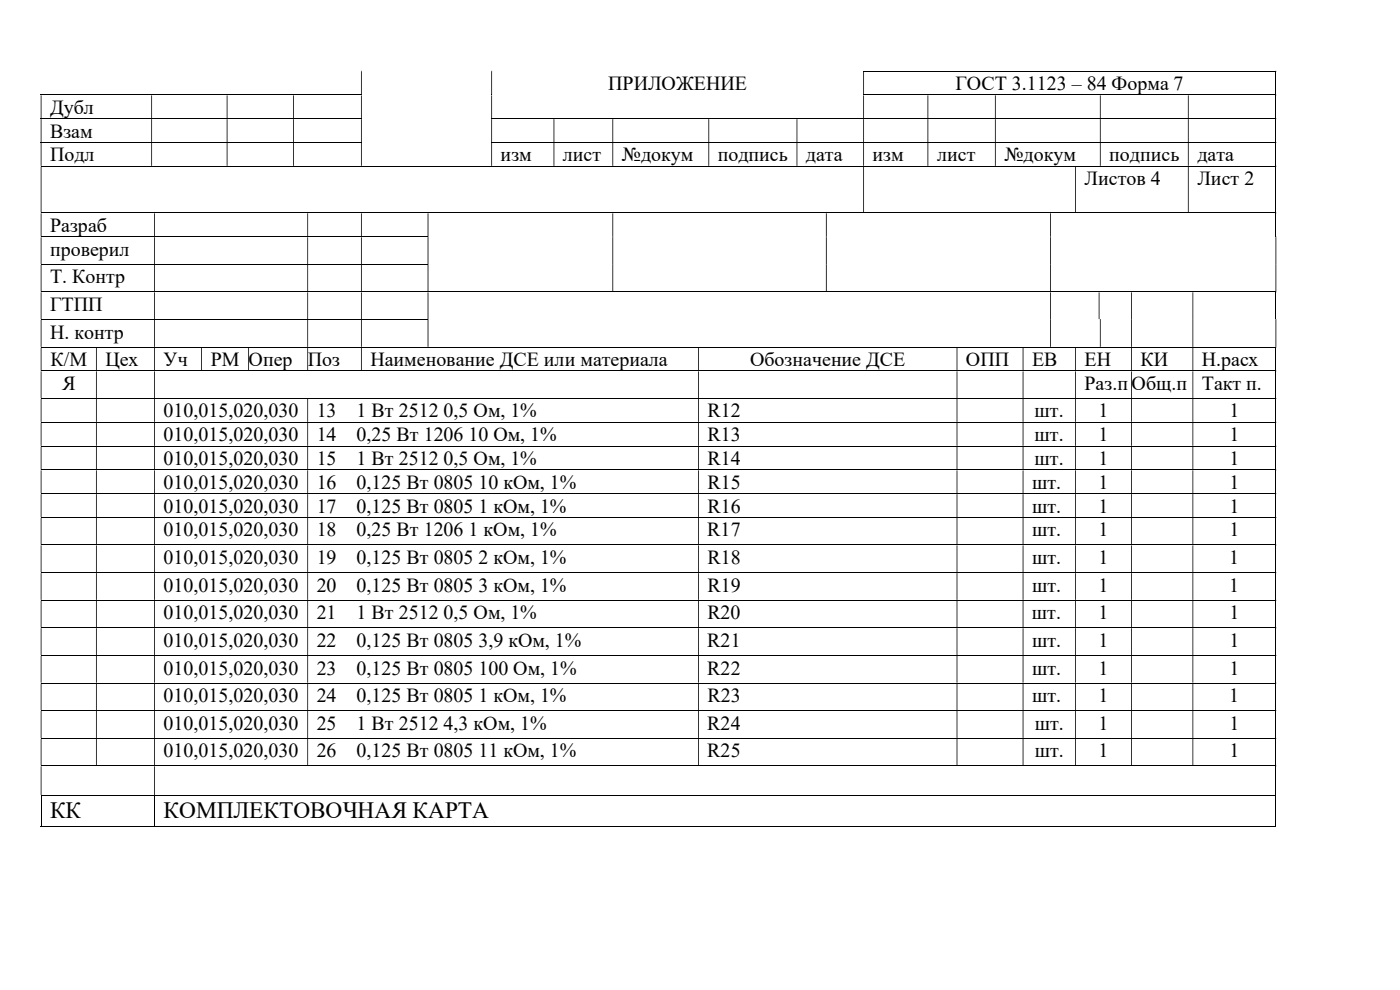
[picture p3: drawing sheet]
<svg xmlns="http://www.w3.org/2000/svg" width="297mm" height="210mm" viewBox="0 0 297 210" stroke-linecap="round" stroke-linejoin="round" font-family="sans-serif">
<defs><g id="words">
<g font-size="5">
<text x="10.6" y="173.4">КК</text>
<text x="34.7" y="173.4">КОМПЛЕКТОВОЧНАЯ КАРТА</text>
</g>
<g font-size="4.2">
<text x="129" y="19.1">ПРИЛОЖЕНИЕ</text>
<text x="202.7" y="19.1">ГОСТ 3.1123 – 84 Форма 7</text>
<text x="10.6" y="24.2">Дубл</text>
<text x="10.6" y="29.2">Взам</text>
<text x="10.6" y="34.2">Подл</text>
<text x="106.2" y="34.2">изм</text>
<text x="119.4" y="34.2">лист</text>
<text x="132" y="34.2">№докум</text>
<text x="152.3" y="34.2">подпись</text>
<text x="171" y="34.2">дата</text>
<text x="185.1" y="34.2">изм</text>
<text x="198.8" y="34.2">лист</text>
<text x="213.1" y="34.2">№докум</text>
<text x="235.3" y="34.2">подпись</text>
<text x="254" y="34.2">дата</text>
<text x="230.1" y="39.3">Листов 4</text>
<text x="254" y="39.3">Лист 2</text>
<text x="10.6" y="49.2">Разраб</text>
<text x="10.6" y="54.3">проверил</text>
<text x="10.6" y="60.1">Т. Контр</text>
<text x="10.6" y="66">ГТПП</text>
<text x="10.6" y="71.8">Н. контр</text>
<text x="10.7" y="77.7">К/М</text>
<text x="22.4" y="77.7">Цех</text>
<text x="34.7" y="77.7">Уч</text>
<text x="44.7" y="77.7">РМ</text>
<text x="52.7" y="77.7">Опер</text>
<text x="65.3" y="77.7">Поз</text>
<text x="78.6" y="77.7">Наименование ДСЕ или материала</text>
<text x="159.1" y="77.7">Обозначение ДСЕ</text>
<text x="204.9" y="77.7">ОПП</text>
<text x="218.9" y="77.7">ЕВ</text>
<text x="230.1" y="77.7">ЕН</text>
<text x="241.9" y="77.7">КИ</text>
<text x="255" y="77.7">Н.расх</text>
<text x="13.2" y="82.7">Я</text>
<text x="230.1" y="82.7">Раз.п</text>
<text x="240.1" y="82.7">Общ.п</text>
<text x="255" y="82.7">Такт п.</text>
<text x="34.7" y="88.6">010,015,020,030</text>
<text x="67.2" y="88.6">13</text>
<text x="75.6" y="88.6">1 Вт 2512 0,5 Ом, 1%</text>
<text x="150.1" y="88.6">R12</text>
<text x="219.5" y="88.6">шт.</text>
<text x="233" y="88.6">1</text>
<text x="260.8" y="88.6">1</text>
<text x="34.7" y="93.6">010,015,020,030</text>
<text x="67.2" y="93.6">14</text>
<text x="75.6" y="93.6">0,25 Вт 1206 10 Ом, 1%</text>
<text x="150.1" y="93.6">R13</text>
<text x="219.5" y="93.6">шт.</text>
<text x="233" y="93.6">1</text>
<text x="260.8" y="93.6">1</text>
<text x="34.7" y="98.7">010,015,020,030</text>
<text x="67.2" y="98.7">15</text>
<text x="75.6" y="98.7">1 Вт 2512 0,5 Ом, 1%</text>
<text x="150.1" y="98.7">R14</text>
<text x="219.5" y="98.7">шт.</text>
<text x="233" y="98.7">1</text>
<text x="260.8" y="98.7">1</text>
<text x="34.7" y="103.7">010,015,020,030</text>
<text x="67.2" y="103.7">16</text>
<text x="75.6" y="103.7">0,125 Вт 0805 10 кОм, 1%</text>
<text x="150.1" y="103.7">R15</text>
<text x="218.9" y="103.7">шт.</text>
<text x="233" y="103.7">1</text>
<text x="260.8" y="103.7">1</text>
<text x="34.7" y="108.8">010,015,020,030</text>
<text x="34.7" y="113.8">010,015,020,030</text>
<text x="67.2" y="108.8">17</text>
<text x="67.2" y="113.8">18</text>
<text x="75.6" y="113.8">0,25 Вт 1206 1 кОм, 1%</text>
<text x="75.6" y="108.8">0,125 Вт 0805 1 кОм, 1%</text>
<text x="150.1" y="113.8">R17</text>
<text x="150.1" y="108.8">R16</text>
<text x="218.9" y="108.8">шт.</text>
<text x="219" y="113.8">шт.</text>
<text x="233" y="108.8">1</text>
<text x="233" y="113.8">1</text>
<text x="260.8" y="108.8">1</text>
<text x="260.8" y="113.8">1</text>
<text x="34.7" y="119.7">010,015,020,030</text>
<text x="67.2" y="119.7">19</text>
<text x="75.6" y="119.7">0,125 Вт 0805 2 кОм, 1%</text>
<text x="150.1" y="119.7">R18</text>
<text x="218.9" y="119.7">шт.</text>
<text x="233" y="119.7">1</text>
<text x="260.8" y="119.7">1</text>
<text x="34.7" y="125.5">010,015,020,030</text>
<text x="67.2" y="125.5">20</text>
<text x="75.6" y="125.5">0,125 Вт 0805 3 кОм, 1%</text>
<text x="150.1" y="125.5">R19</text>
<text x="218.9" y="125.5">шт.</text>
<text x="233" y="125.5">1</text>
<text x="260.8" y="125.5">1</text>
<text x="34.7" y="131.4">010,015,020,030</text>
<text x="67.2" y="131.4">21</text>
<text x="75.6" y="131.4">1 Вт 2512 0,5 Ом, 1%</text>
<text x="150.1" y="131.4">R20</text>
<text x="218.9" y="131.4">шт.</text>
<text x="233.1" y="131.4">1</text>
<text x="260.8" y="131.4">1</text>
<text x="34.7" y="137.2">010,015,020,030</text>
<text x="67.2" y="137.2">22</text>
<text x="75.6" y="137.2">0,125 Вт 0805 3,9 кОм, 1%</text>
<text x="150.1" y="137.2">R21</text>
<text x="219" y="137.2">шт.</text>
<text x="233" y="137.2">1</text>
<text x="260.8" y="137.2">1</text>
<text x="34.7" y="143.1">010,015,020,030</text>
<text x="67.2" y="143.1">23</text>
<text x="75.6" y="143.1">0,125 Вт 0805 100 Ом, 1%</text>
<text x="150.1" y="143.1">R22</text>
<text x="219" y="143.1">шт.</text>
<text x="233" y="143.1">1</text>
<text x="260.8" y="143.1">1</text>
<text x="34.7" y="148.9">010,015,020,030</text>
<text x="67.2" y="148.9">24</text>
<text x="75.6" y="148.9">0,125 Вт 0805 1 кОм, 1%</text>
<text x="150.1" y="148.9">R23</text>
<text x="218.9" y="148.9">шт.</text>
<text x="233" y="148.9">1</text>
<text x="260.8" y="148.9">1</text>
<text x="34.7" y="154.8">010,015,020,030</text>
<text x="67.2" y="154.8">25</text>
<text x="75.6" y="154.8">1 Вт 2512 4,3 кОм, 1%</text>
<text x="150.1" y="154.8">R24</text>
<text x="219.5" y="154.8">шт.</text>
<text x="233" y="154.8">1</text>
<text x="260.8" y="154.8">1</text>
<text x="34.7" y="160.7">010,015,020,030</text>
<text x="67.2" y="160.7">26</text>
<text x="75.6" y="160.7">0,125 Вт 0805 11 кОм, 1%</text>
<text x="150.1" y="160.7">R25</text>
<text x="219.5" y="160.7">шт.</text>
<text x="233" y="160.7">1</text>
<text x="260.8" y="160.7">1</text>
</g>
</g></defs>
<g fill="#000">
<path d="M76.6 15h.2v.2h-.2zM104.2 15h.2v.2h-.2z" fill-rule="evenodd"/>
<path d="M270.6 15h.2v.2h-.2zM76.6 15.2h.2v4.9h-.2zM104.2 15.2h.2v4.9h-.2zM183.1 15.2h.2v4.9h-.2z" fill-rule="evenodd"/>
<path d="M270.6 20.1h.2v.1h-.2zM8.6 20.2h.2v4.9h-.2zM32.1 20.2h.2v4.9h-.2zM48.1 20.2h.2v4.9h-.2zM62.2 20.2h.2v4.9h-.2zM76.6 20.2h.2v4.9h-.2zM104.2 20.2h.2v4.9h-.2zM183.1 20.2h.2v4.9h-.2zM196.8 20.2h.1v4.9h-.1zM211.1 20.2h.1v4.9h-.1zM233.3 20.2h.2v4.9h-.2zM252 20.2h.2v4.9h-.2z" fill-rule="evenodd"/>
<path d="M270.6 25.1h.2v.2h-.2zM8.6 25.3h.2v4.8h-.2zM32.1 25.3h.2v4.8h-.2zM48.1 25.3h.2v4.8h-.2zM62.2 25.3h.2v4.8h-.2zM76.6 25.3h.2v4.8h-.2zM104.2 25.3h.2v4.8h-.2zM117.4 25.3h.2v4.8h-.2zM129.9 25.3h.2v4.8h-.2zM150.3 25.3h.2v4.8h-.2zM169 25.3h.2v4.8h-.2zM183.1 25.3h.2v4.8h-.2zM196.8 25.3h.1v4.8h-.1zM211.1 25.3h.1v4.8h-.1zM233.3 25.3h.2v4.8h-.2zM252 25.3h.2v4.8h-.2z" fill-rule="evenodd"/>
<path d="M270.6 30.1h.2v.2h-.2zM8.6 30.3h.2v4.9h-.2zM32.1 30.3h.2v4.9h-.2zM48.1 30.3h.2v4.9h-.2zM62.2 30.3h.2v4.9h-.2zM76.6 30.3h.2v4.9h-.2zM104.2 30.3h.2v4.9h-.2zM117.4 30.3h.2v4.9h-.2zM129.9 30.3h.2v4.9h-.2zM150.3 30.3h.2v4.9h-.2zM169 30.3h.2v4.9h-.2zM183.1 30.3h.2v4.9h-.2zM196.8 30.3h.1v4.9h-.1zM211.1 30.3h.1v4.9h-.1zM233.3 30.3h.2v4.9h-.2zM252 30.3h.2v4.9h-.2z" fill-rule="evenodd"/>
<path d="M270.6 35.2h.2v.1h-.2zM8.6 35.3h.2v9.8h-.2zM183.1 35.3h.2v9.8h-.2zM228.1 35.3h.2v9.8h-.2zM252 35.3h.2v9.8h-.2z" fill-rule="evenodd"/>
<path d="M90.7 50.2h.2v.1h-.2zM129.9 50.2h.2v.1h-.2zM175.2 50.2h.2v.1h-.2zM222.8 50.2h.1v.1h-.1zM270.6 50.2h.2v.1h-.2zM8.6 50.3h.2v5.7h-.2zM32.7 50.3h.2v5.7h-.2zM65.2 50.3h.2v5.7h-.2zM76.6 50.3h.2v5.7h-.2z" fill-rule="evenodd"/>
<path d="M90.7 50.3h.2v5.7h-.2zM129.9 50.3h.2v5.7h-.2zM175.2 50.3h.2v5.7h-.2zM222.8 50.3h.1v5.7h-.1zM270.6 50.3h.2v5.7h-.2z" fill-rule="evenodd"/>
<path d="M90.7 56h.2v.2h-.2zM129.9 56h.2v.2h-.2zM175.2 56h.2v.2h-.2zM222.8 56h.1v.2h-.1zM270.6 56h.2v.2h-.2zM8.6 56.2h.2v5.6h-.2zM32.7 56.2h.2v5.6h-.2zM65.2 56.2h.2v5.6h-.2zM76.6 56.2h.2v5.6h-.2z" fill-rule="evenodd"/>
<path d="M90.7 56.2h.2v5.6h-.2zM129.9 56.2h.2v5.6h-.2zM175.2 56.2h.2v5.6h-.2zM222.8 56.2h.1v5.6h-.1zM270.6 56.2h.2v5.6h-.2z" fill-rule="evenodd"/>
<path d="M270.6 45.1h.2v.2h-.2zM8.6 45.3h.2v4.9h-.2zM32.7 45.3h.2v4.9h-.2zM65.2 45.3h.2v4.9h-.2zM76.6 45.3h.2v4.9h-.2zM90.7 45.3h.2v4.9h-.2zM129.9 45.3h.2v4.9h-.2zM175.2 45.3h.2v4.9h-.2zM222.8 45.3h.1v4.9h-.1z" fill-rule="evenodd"/>
<path d="M90.7 67.7h.2v.2h-.2zM222.8 67.7h.1v.2h-.1zM233.3 67.7h.2v.2h-.2zM239.9 67.7h.2v.2h-.2zM253 67.7h.2v.2h-.2zM270.6 67.7h.2v.2h-.2zM8.6 67.9h.2v5.7h-.2zM32.7 67.9h.2v5.7h-.2zM65.2 67.9h.2v5.7h-.2zM76.6 67.9h.2v5.7h-.2z" fill-rule="evenodd"/>
<path d="M90.7 67.9h.2v5.7h-.2zM222.8 67.9h.1v5.7h-.1zM233.3 67.9h.2v5.7h-.2zM239.9 67.9h.2v5.7h-.2zM253 67.9h.2v5.7h-.2zM270.6 67.9h.2v5.7h-.2z" fill-rule="evenodd"/>
<path d="M270.6 61.8h.2v.2h-.2zM8.6 62h.2v5.7h-.2zM32.7 62h.2v5.7h-.2zM65.2 62h.2v5.7h-.2zM76.6 62h.2v5.7h-.2zM90.7 62h.2v5.7h-.2zM222.8 62h.1v5.7h-.1zM233.1 62h.2v5.7h-.2zM239.9 62h.2v5.7h-.2zM253 62h.2v5.7h-.2z" fill-rule="evenodd"/>
<path d="M270.6 73.6h.2v.1h-.2zM8.6 73.7h.2v4.9h-.2zM20.4 73.7h.1v4.9h-.1zM32.7 73.7h.2v4.9h-.2zM42.7 73.7h.1v4.9h-.1zM52.7 73.7h.1v4.9h-.1zM65.2 73.7h.2v4.9h-.2zM76.6 73.7h.2v4.9h-.2zM148.1 73.7h.2v4.9h-.2zM202.9 73.7h.2v4.9h-.2zM217 73.7h.1v4.9h-.1zM228.1 73.7h.2v4.9h-.2zM239.9 73.7h.2v4.9h-.2zM253 73.7h.2v4.9h-.2z" fill-rule="evenodd"/>
<path d="M270.6 78.6h.2v.2h-.2zM8.6 78.8h.2v5.7h-.2zM20.4 78.8h.1v5.7h-.1zM32.7 78.8h.2v5.7h-.2zM148.1 78.8h.2v5.7h-.2zM202.9 78.8h.2v5.7h-.2zM217 78.8h.1v5.7h-.1zM228.1 78.8h.2v5.7h-.2zM239.9 78.8h.2v5.7h-.2zM253 78.8h.2v5.7h-.2z" fill-rule="evenodd"/>
<path d="M270.6 84.5h.2v.1h-.2zM8.6 84.6h.2v4.9h-.2zM20.4 84.6h.1v4.9h-.1zM32.7 84.6h.2v4.9h-.2zM65.2 84.6h.2v4.9h-.2zM148.1 84.6h.2v4.9h-.2zM202.9 84.6h.2v4.9h-.2zM217 84.6h.1v4.9h-.1zM228.1 84.6h.2v4.9h-.2zM239.9 84.6h.2v4.9h-.2zM253 84.6h.2v4.9h-.2z" fill-rule="evenodd"/>
<path d="M270.6 89.5h.2v.2h-.2zM8.6 89.7h.2v4.9h-.2zM20.4 89.7h.1v4.9h-.1zM32.7 89.7h.2v4.9h-.2zM65.2 89.7h.2v4.9h-.2zM148.1 89.7h.2v4.9h-.2zM202.9 89.7h.2v4.9h-.2zM217 89.7h.1v4.9h-.1zM228.1 89.7h.2v4.9h-.2zM239.9 89.7h.2v4.9h-.2zM253 89.7h.2v4.9h-.2z" fill-rule="evenodd"/>
<path d="M270.6 94.6h.2v.1h-.2zM8.6 94.7h.2v4.9h-.2zM20.4 94.7h.1v4.9h-.1zM32.7 94.7h.2v4.9h-.2zM65.2 94.7h.2v4.9h-.2zM148.1 94.7h.2v4.9h-.2zM202.9 94.7h.2v4.9h-.2zM217 94.7h.1v4.9h-.1zM228.1 94.7h.2v4.9h-.2zM239.9 94.7h.2v4.9h-.2zM253 94.7h.2v4.9h-.2z" fill-rule="evenodd"/>
<path d="M270.6 99.6h.2v.2h-.2zM8.6 99.8h.2v4.8h-.2zM20.4 99.8h.1v4.8h-.1zM32.7 99.8h.2v4.8h-.2zM65.2 99.8h.2v4.8h-.2zM148.1 99.8h.2v4.8h-.2zM202.9 99.8h.2v4.8h-.2zM217 99.8h.1v4.8h-.1zM228.1 99.8h.2v4.8h-.2zM239.9 99.8h.2v4.8h-.2zM253 99.8h.2v4.8h-.2z" fill-rule="evenodd"/>
<path d="M270.6 104.6h.2v.2h-.2zM8.6 104.8h.2v4.9h-.2zM20.4 104.8h.1v4.9h-.1zM32.7 104.8h.2v4.9h-.2zM65.2 104.8h.2v4.9h-.2zM148.1 104.8h.2v4.9h-.2zM202.9 104.8h.2v4.9h-.2zM217 104.8h.1v4.9h-.1zM228.1 104.8h.2v4.9h-.2zM239.9 104.8h.2v4.9h-.2zM253 104.8h.2v4.9h-.2z" fill-rule="evenodd"/>
<path d="M270.6 109.7h.2v.2h-.2zM8.6 109.9h.2v5.6h-.2zM20.4 109.9h.1v5.6h-.1zM32.7 109.9h.2v5.6h-.2zM65.2 109.9h.2v5.6h-.2zM148.1 109.9h.2v5.6h-.2zM202.9 109.9h.2v5.6h-.2zM217 109.9h.1v5.6h-.1zM228.1 109.9h.2v5.6h-.2zM239.9 109.9h.2v5.6h-.2zM253 109.9h.2v5.6h-.2z" fill-rule="evenodd"/>
<path d="M270.6 115.5h.2v.2h-.2zM8.6 115.7h.2v5.7h-.2zM20.4 115.7h.1v5.7h-.1zM32.7 115.7h.2v5.7h-.2zM65.2 115.7h.2v5.7h-.2zM148.1 115.7h.2v5.7h-.2zM202.9 115.7h.2v5.7h-.2zM217 115.7h.1v5.7h-.1zM228.1 115.7h.2v5.7h-.2zM239.9 115.7h.2v5.7h-.2zM253 115.7h.2v5.7h-.2z" fill-rule="evenodd"/>
<path d="M270.6 121.4h.2v.2h-.2zM8.6 121.6h.2v5.7h-.2zM20.4 121.6h.1v5.7h-.1zM32.7 121.6h.2v5.7h-.2zM65.2 121.6h.2v5.7h-.2zM148.1 121.6h.2v5.7h-.2zM202.9 121.6h.2v5.7h-.2zM217 121.6h.1v5.7h-.1zM228.1 121.6h.2v5.7h-.2zM239.9 121.6h.2v5.7h-.2zM253 121.6h.2v5.7h-.2z" fill-rule="evenodd"/>
<path d="M270.6 127.3h.2v.1h-.2zM8.6 127.4h.2v5.7h-.2zM20.4 127.4h.1v5.7h-.1zM32.7 127.4h.2v5.7h-.2zM65.2 127.4h.2v5.7h-.2zM148.1 127.4h.2v5.7h-.2zM202.9 127.4h.2v5.7h-.2zM217 127.4h.1v5.7h-.1zM228.1 127.4h.2v5.7h-.2zM239.9 127.4h.2v5.7h-.2zM253 127.4h.2v5.7h-.2z" fill-rule="evenodd"/>
<path d="M270.6 133.1h.2v.2h-.2zM8.6 133.3h.2v5.7h-.2zM20.4 133.3h.1v5.7h-.1zM32.7 133.3h.2v5.7h-.2zM65.2 133.3h.2v5.7h-.2zM148.1 133.3h.2v5.7h-.2zM202.9 133.3h.2v5.7h-.2zM217 133.3h.1v5.7h-.1zM228.1 133.3h.2v5.7h-.2zM239.9 133.3h.2v5.7h-.2zM253 133.3h.2v5.7h-.2z" fill-rule="evenodd"/>
<path d="M270.6 139h.2v.1h-.2zM8.6 139.1h.2v5.7h-.2zM20.4 139.1h.1v5.7h-.1zM32.7 139.1h.2v5.7h-.2zM65.2 139.1h.2v5.7h-.2zM148.1 139.1h.2v5.7h-.2zM202.9 139.1h.2v5.7h-.2zM217 139.1h.1v5.7h-.1zM228.1 139.1h.2v5.7h-.2zM239.9 139.1h.2v5.7h-.2zM253 139.1h.2v5.7h-.2z" fill-rule="evenodd"/>
<path d="M270.6 144.8h.2v.2h-.2zM8.6 145h.2v5.7h-.2zM20.4 145h.1v5.7h-.1zM32.7 145h.2v5.7h-.2zM65.2 145h.2v5.7h-.2zM148.1 145h.2v5.7h-.2zM202.9 145h.2v5.7h-.2zM217 145h.1v5.7h-.1zM228.1 145h.2v5.7h-.2zM239.9 145h.2v5.7h-.2zM253 145h.2v5.7h-.2z" fill-rule="evenodd"/>
<path d="M270.6 150.7h.2v.1h-.2zM8.6 150.8h.2v5.7h-.2zM20.4 150.8h.1v5.7h-.1zM32.7 150.8h.2v5.7h-.2zM65.2 150.8h.2v5.7h-.2zM148.1 150.8h.2v5.7h-.2zM202.9 150.8h.2v5.7h-.2zM217 150.8h.1v5.7h-.1zM228.1 150.8h.2v5.7h-.2zM239.9 150.8h.2v5.7h-.2zM253 150.8h.2v5.7h-.2z" fill-rule="evenodd"/>
<path d="M270.6 156.5h.2v.2h-.2zM8.6 156.7h.2v5.7h-.2zM20.4 156.7h.1v5.7h-.1zM32.7 156.7h.2v5.7h-.2zM65.2 156.7h.2v5.7h-.2zM148.1 156.7h.2v5.7h-.2zM202.9 156.7h.2v5.7h-.2zM217 156.7h.1v5.7h-.1zM228.1 156.7h.2v5.7h-.2zM239.9 156.7h.2v5.7h-.2zM253 156.7h.2v5.7h-.2z" fill-rule="evenodd"/>
<path d="M270.6 162.4h.2v.2h-.2zM8.6 162.6h.2v6.1h-.2zM32.7 162.6h.2v6.1h-.2z" fill-rule="evenodd"/>
</g>
<g fill="none" stroke="#000" stroke-width=".21">
<path d="M183.1 15.1h87.5M270.7 15.2v4.9M8.6 20.2h68.2M8.6 25.2h68M8.6 30.2h68M8.6 35.3h262M104.2 25.2h166.4M104.2 30.2h166.4M183.1 20.2h87.5M270.7 20.2v4.9M270.7 25.3v4.8M270.7 30.3v4.9"/>
<path d="M270.7 35.3v9.8M8.6 45.2h262M8.6 50.2h82.1M8.6 56.1h82.1M270.7 45.3v4.9M8.6 61.9h262M8.6 67.8h82.1M8.6 73.7h262M8.6 78.7h262M270.7 62v5.7M270.7 73.7v4.9M270.7 78.8v5.7"/>
<path d="M8.6 84.5h262M8.6 89.6h262M8.6 94.7h262M8.6 99.7h262M270.7 84.6v4.9M270.7 89.7v4.9M270.7 94.7v4.9M270.7 99.8v4.8M8.6 104.7h262M8.6 109.8h262M8.6 115.6h262M270.7 104.8v4.9"/>
<path d="M270.7 109.9v5.6M270.7 115.7v5.7M8.6 121.5h262M8.6 127.3h262M8.6 133.2h262M8.6 139.1h262M270.7 121.6v5.7M270.7 127.4v5.7M270.7 133.3v5.7M270.7 139.1v5.7M8.6 144.9h262M8.6 150.7h262"/>
<path d="M8.6 156.6h262M270.7 145v5.7M270.7 150.8v5.7M270.7 156.7v5.7M8.6 162.5h262M8.6 168.7h262M8.6 175.3h24.1M8.7 168.8v6.5M32.8 168.8v6.5M32.9 175.3h237.7M270.7 162.6v6.1M270.7 168.8v6.5"/>
</g>
<path d="M76.6 25.1h.2v.2h-.2zM76.6 30.1h.2v.2h-.2zM104.2 20.1h.2v.1h-.2zM270.6 168.7h.2v.1h-.2zM270.6 175.2h.2v.1h-.2z" fill="#000"/>
<use href="#words"/>
</svg>
